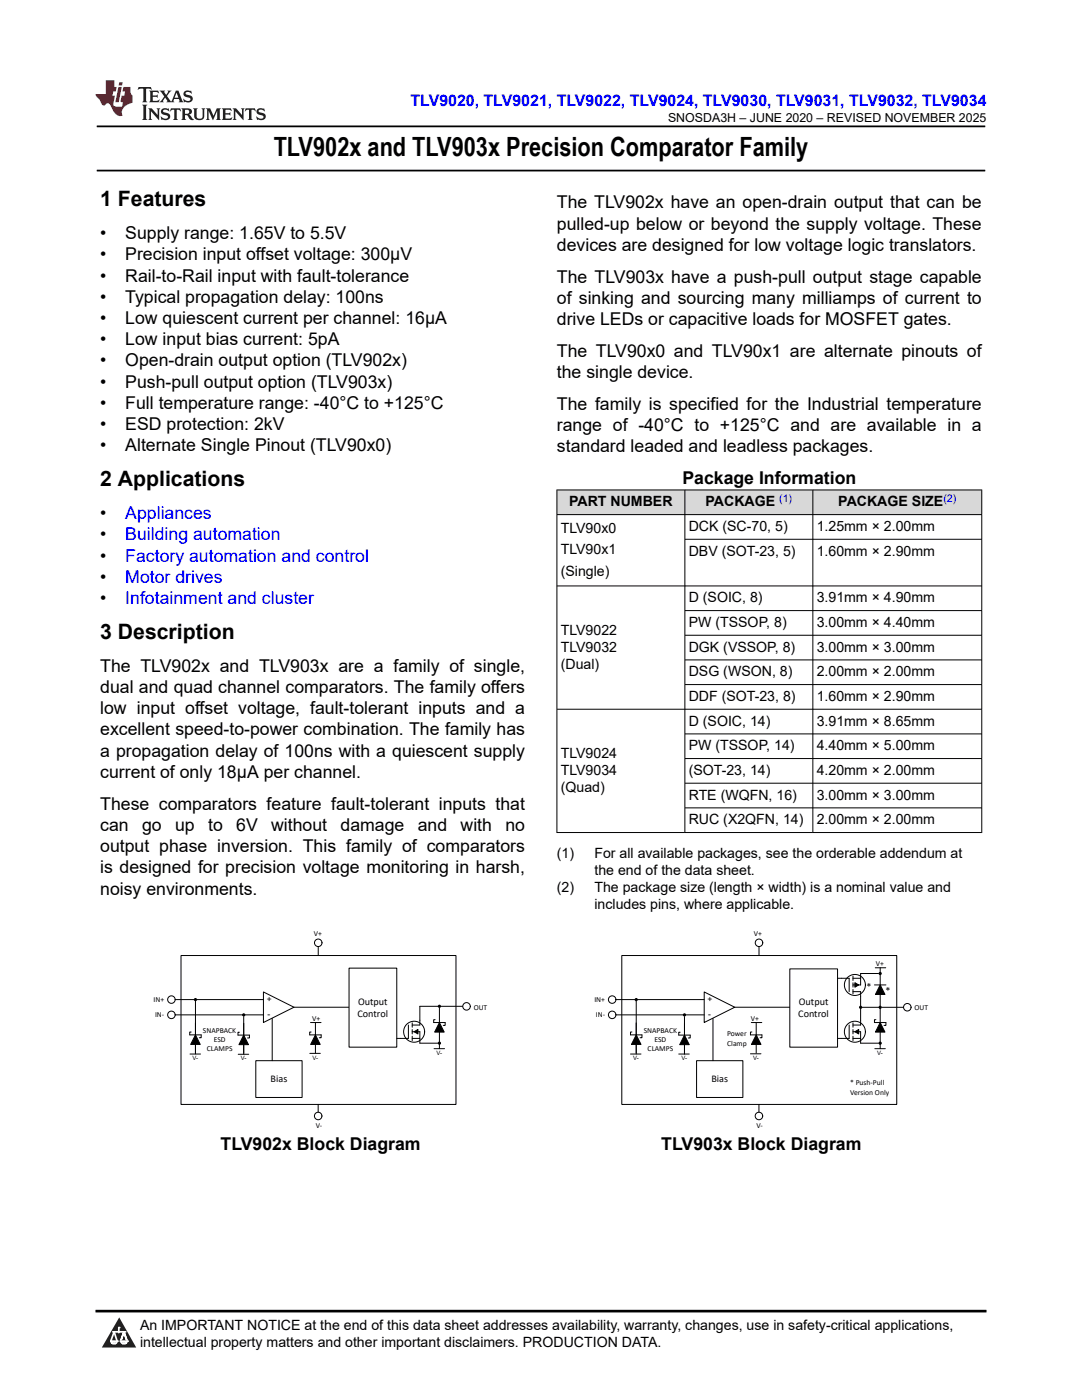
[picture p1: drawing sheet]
<svg xmlns="http://www.w3.org/2000/svg" width="216mm" height="279mm" viewBox="0 0 216 279" stroke-linecap="round" stroke-linejoin="round" font-family="sans-serif">
<defs><g id="words">
<text font-size="5.3" x="54.6" y="31.2">TLV902x and TLV903x Precision Comparator Family</text>
<g font-size="4.2">
<text x="20" y="41.2">1 Features</text>
<text x="20" y="97">2 Applications</text>
<text x="20" y="127.5">3 Description</text>
</g>
<g font-size="3.5">
<text x="111.1" y="41.6">The TLV902x have an open-drain output that can be</text>
<text x="20" y="47.7">•</text>
<text x="25" y="47.7">Supply range: 1.65V to 5.5V</text>
<text x="111.1" y="45.8">pulled-up below or beyond the supply voltage. These</text>
<text x="20" y="52">•</text>
<text x="25" y="52">Precision input offset voltage: 300μV</text>
<text x="111.1" y="50.1">devices are designed for low voltage logic translators.</text>
<text x="20" y="56.2">•</text>
<text x="25" y="56.2">Rail-to-Rail input with fault-tolerance</text>
<text x="111.1" y="56.4">The TLV903x have a push-pull output stage capable</text>
<text x="20" y="60.4">•</text>
<text x="20" y="64.7">•</text>
<text x="25" y="60.4">Typical propagation delay: 100ns</text>
<text x="25" y="64.7">Low quiescent current per channel: 16μA</text>
<text x="111.1" y="60.6">of sinking and sourcing many milliamps of current to</text>
<text x="111.1" y="64.9">drive LEDs or capacitive loads for MOSFET gates.</text>
<text x="20" y="68.9">•</text>
<text x="25" y="68.9">Low input bias current: 5pA</text>
<text x="111.1" y="71.2">The TLV90x0 and TLV90x1 are alternate pinouts of</text>
<text x="20" y="73.1">•</text>
<text x="20" y="77.4">•</text>
<text x="25" y="73.1">Open-drain output option (TLV902x)</text>
<text x="25" y="77.4">Push-pull output option (TLV903x)</text>
<text x="111.1" y="75.5">the single device.</text>
<text x="20" y="81.6">•</text>
<text x="25" y="81.6">Full temperature range: -40°C to +125°C</text>
<text x="111.1" y="81.8">The family is specified for the Industrial temperature</text>
<text x="20" y="85.8">•</text>
<text x="25" y="85.8">ESD protection: 2kV</text>
<text x="111.1" y="86">range of -40°C to +125°C and are available in a</text>
<text x="20" y="90.1">•</text>
<text x="25" y="90.1">Alternate Single Pinout (TLV90x0)</text>
<text x="111.1" y="90.3">standard leaded and leadless packages.</text>
<text x="136.2" y="96.6">Package Information</text>
<text x="20" y="103.6">•</text>
<text x="20" y="107.8">•</text>
<text x="20" y="112.1">•</text>
<text x="20" y="116.3">•</text>
<text x="20" y="120.5">•</text>
<text x="20" y="134.1">The TLV902x and TLV903x are a family of single,</text>
<text x="20" y="142.6">low input offset voltage, fault-tolerant inputs and a</text>
<text x="20" y="138.3">dual and quad channel comparators. The family offers</text>
<text x="20" y="146.8">excellent speed-to-power combination. The family has</text>
<text x="20" y="151">a propagation delay of 100ns with a quiescent supply</text>
<text x="20" y="155.3">current of only 18μA per channel.</text>
<text x="20" y="161.6">These comparators feature fault-tolerant inputs that</text>
<text x="20" y="165.8">can</text>
<text x="28.3" y="165.8">go</text>
<text x="34.9" y="165.8">up</text>
<text x="41.5" y="165.8">to</text>
<text x="47.1" y="165.8">6V</text>
<text x="54.1" y="165.8">without</text>
<text x="67.9" y="165.8">damage</text>
<text x="83.4" y="165.8">and</text>
<text x="91.9" y="165.8">with</text>
<text x="100.8" y="165.8">no</text>
<text x="20" y="170.1">output phase inversion. This family of comparators</text>
<text x="20" y="174.3">is designed for precision voltage monitoring in harsh,</text>
<text x="20" y="178.5">noisy environments.</text>
<text x="44" y="229.6">TLV902x Block Diagram</text>
<text x="132" y="229.6">TLV903x Block Diagram</text>
</g>
<g font-size="3.5" fill="#00f">
<text x="25" y="103.6">Appliances</text>
<text x="25" y="107.8">Building automation</text>
<text x="25" y="112.1">Factory automation and control</text>
<text x="25" y="116.3">Motor drives</text>
<text x="25" y="120.5">Infotainment and cluster</text>
</g>
<text font-size="3.2" fill="#00f" x="81.9" y="21.1">TLV9020, TLV9021, TLV9022, TLV9024, TLV9030, TLV9031, TLV9032, TLV9034</text>
<g font-size="2.8">
<text x="113.6" y="101.1">PART NUMBER</text>
<text x="140.8" y="101.1">PACKAGE</text>
<text x="167.3" y="101.1">PACKAGE SIZE</text>
<text x="111.9" y="106.4">TLV90x0</text>
<text x="137.4" y="106">DCK (SC-70, 5)</text>
<text x="163" y="106">1.25mm × 2.00mm</text>
<text x="111.9" y="110.6">TLV90x1</text>
<text x="137.4" y="110.9">DBV (SOT-23, 5)</text>
<text x="163" y="110.9">1.60mm × 2.90mm</text>
<text x="111.9" y="114.9">(Single)</text>
<text x="137.4" y="120.2">D (SOIC, 8)</text>
<text x="137.4" y="125.1">PW (TSSOP, 8)</text>
<text x="163" y="120.2">3.91mm × 4.90mm</text>
<text x="163" y="125.1">3.00mm × 4.40mm</text>
<text x="111.9" y="126.7">TLV9022</text>
<text x="111.9" y="130.1">TLV9032</text>
<text x="137.4" y="130.1">DGK (VSSOP, 8)</text>
<text x="163" y="130.1">3.00mm × 3.00mm</text>
<text x="111.9" y="133.4">(Dual)</text>
<text x="137.4" y="135">DSG (WSON, 8)</text>
<text x="163" y="135">2.00mm × 2.00mm</text>
<text x="137.4" y="139.9">DDF (SOT-23, 8)</text>
<text x="163" y="139.9">1.60mm × 2.90mm</text>
<text x="137.4" y="144.8">D (SOIC, 14)</text>
<text x="137.4" y="149.7">PW (TSSOP, 14)</text>
<text x="163" y="144.8">3.91mm × 8.65mm</text>
<text x="163" y="149.7">4.40mm × 5.00mm</text>
<text x="111.9" y="151.3">TLV9024</text>
<text x="111.9" y="154.7">TLV9034</text>
<text x="137.4" y="154.7">(SOT-23, 14)</text>
<text x="163" y="154.7">4.20mm × 2.00mm</text>
<text x="111.9" y="158">(Quad)</text>
<text x="137.4" y="159.6">RTE (WQFN, 16)</text>
<text x="163" y="159.6">3.00mm × 3.00mm</text>
<text x="137.4" y="164.5">RUC (X2QFN, 14)</text>
<text x="163" y="164.5">2.00mm × 2.00mm</text>
<text x="111.1" y="171.3">(1)</text>
<text x="118.6" y="171.3">For all available packages, see the orderable addendum at</text>
<text x="111.1" y="178.1">(2)</text>
<text x="118.6" y="174.7">the end of the data sheet.</text>
<text x="118.6" y="178.1">The package size (length × width) is a nominal value and</text>
<text x="118.6" y="181.5">includes pins, where applicable.</text>
<text x="27.9" y="265.5">An IMPORTANT NOTICE at the end of this data sheet addresses availability, warranty, changes, use in safety-critical applications,</text>
<text x="27.9" y="268.9">intellectual property matters and other important disclaimers. PRODUCTION DATA.</text>
</g>
<text font-size="2.5" x="133.3" y="24.3">SNOSDA3H – JUNE 2020 – REVISED NOVEMBER 2025</text>
<g font-size="2.1" fill="#00f">
<text x="155.5" y="100.1">(1)</text>
<text x="188.2" y="100.1">(2)</text>
</g>
<g font-size="2">
<text x="172.9" y="197.6">*</text>
<text x="71.3" y="202.9">Control</text>
<text x="71.5" y="200.5">Output</text>
<text x="159.3" y="203">Control</text>
<text x="159.4" y="200.6">Output</text>
<text x="176.7" y="198.4">*</text>
<text x="54" y="216">Bias</text>
<text x="141.9" y="216">Bias</text>
</g>
<g font-size="1.7">
<text x="53.2" y="200">+</text>
<text x="53.4" y="203">-</text>
<text x="141.2" y="200">+</text>
<text x="141.3" y="203">-</text>
</g>
<g font-size="1.5">
<text x="62.6" y="186.9">V+</text>
<text x="150.4" y="186.9">V+</text>
<text x="174.8" y="192.8">V+</text>
<text x="30.6" y="199.9">IN+</text>
<text x="30.9" y="203">IN-</text>
<text x="62.3" y="203.8">V+</text>
<text x="94.5" y="201.5">OUT</text>
<text x="118.6" y="199.9">IN+</text>
<text x="118.9" y="203">IN-</text>
<text x="149.8" y="203.8">V+</text>
<text x="182.5" y="201.5">OUT</text>
<text x="40.5" y="206.1">SNAPBACK</text>
<text x="41.3" y="209.7">CLAMPS</text>
<text x="42.6" y="207.9">ESD</text>
<text x="128.5" y="206.1">SNAPBACK</text>
<text x="129.2" y="209.7">CLAMPS</text>
<text x="130.6" y="207.9">ESD</text>
<text x="145.1" y="206.9">Power</text>
<text x="145.1" y="208.7">Clamp</text>
<text x="169.6" y="216.6">* Push-Pull</text>
<text x="169.6" y="218.4">Version Only</text>
<text x="63" y="225.2">V-</text>
<text x="151" y="225.2">V-</text>
</g>
<g font-size="1.2">
<text x="38.4" y="211.6">V-</text>
<text x="48" y="211.6">V-</text>
<text x="62.3" y="211.4">V-</text>
<text x="87.1" y="210.5">V-</text>
<text x="126.4" y="211.5">V-</text>
<text x="136" y="211.5">V-</text>
<text x="150.3" y="211.5">V-</text>
<text x="175" y="210.5">V-</text>
</g>
</g></defs>
<path d="M19.3 25.2h177.3M19.3 34h177.3" fill="none" stroke="#000" stroke-width=".35"/>
<g fill="#d8d8d8">
<path d="M111.1 97.8h84.8v4.9h-84.8z" fill-rule="evenodd"/>
<path d="M111.2 97.8h25.4v4.8h-25.4z" fill-rule="evenodd"/>
<path d="M136.7 97.8h25.4v4.8h-25.4z" fill-rule="evenodd"/>
<path d="M162.3 97.8h33.5v4.8h-33.5z" fill-rule="evenodd"/>
</g>
<g fill="none" stroke="#000" stroke-width=".2">
<path d="M111.1 97.8h84.9M111.1 97.7v68.5M136.7 97.7v68.5M162.2 97.7v68.5M195.9 97.7v68.5M111.1 102.7h84.9M111.1 116.9h84.9M136.7 107.6h59.3M136.7 121.9h59.3M136.7 126.8h59.3M136.7 131.7h59.3M136.7 136.6h59.3"/>
<path d="M136.7 146.5h59.3M136.7 151.4h59.3M136.7 156.3h59.3M196 141.5h-84.9M136.7 161.2h59.3M196 166.1h-84.9"/>
</g>
<path d="M36.1 190.7h54.9v29.7h-54.9z" fill-rule="evenodd" fill="#fff"/>
<path d="M36.1 190.7h54.9v29.7h-54.9zM52.6 198l6.1 3-6.1 3.1z" fill="none" stroke="#000" stroke-width=".2"/>
<circle cx="93.1" cy="200.8" r=".75" fill="#fff"/>
<g fill="none" stroke="#000" stroke-width=".2">
<path d="M35 199.5h17.6M58.7 201h10.9"/>
<circle cx="93.1" cy="200.8" r=".75"/>
</g>
<circle cx="34.2" cy="199.5" r=".75" fill="#fff"/>
<circle cx="34.2" cy="199.5" r=".75" fill="none" stroke="#000" stroke-width=".2"/>
<circle cx="34.2" cy="202.5" r=".75" fill="#fff"/>
<g fill="none" stroke="#000" stroke-width=".2">
<path d="M35 202.5h17.6"/>
<circle cx="34.2" cy="202.5" r=".75"/>
</g>
<path d="M51 211.7h9.3v7.3h-9.3z" fill-rule="evenodd" fill="#fff"/>
<path d="M51 211.7h9.3v7.3h-9.3zM54.3 203.3v8.4" fill="none" stroke="#000" stroke-width=".2"/>
<circle cx="63.5" cy="222.7" r=".75" fill="#fff"/>
<circle cx="63.5" cy="222.7" r=".75" fill="none" stroke="#000" stroke-width=".2"/>
<circle cx="63.5" cy="188.2" r=".75" fill="#fff"/>
<g fill="none" stroke="#000" stroke-width=".2">
<path d="M39 199.8v10.5M63.5 188.9v1.7M37.9 210.4h2.1M38.1 206h-.2v.5h2.2v.6h-.3M39 206.5l1 1.9h-2zM47.5 210.4h2.1M47.8 206h-.3v.6h2.3v.6h-.4M48.6 206.6l1 1.9h-1.9zM48.6 202.9v7.5M81.5 204.6v2.6h-1.5M82.3 205.9h1.5v2.3h3.6M82.3 207.2h1.5"/>
<path d="M82.3 204.1v.9M82.3 205.5v.8M82.3 206.8v.9M82.6 205.9l.8-.4v.9zM83.8 200.8v3.8h-1.5M86.6 209.3h2.1M86.8 203.5h-.3v.6h2.3v.5h-.4M87.7 204.1l.9 1.9h-1.9zM87.7 201.2v2.9M87.7 206v3.3M88 200.8h4.3M63.5 220.4v1.6"/>
<circle cx="63.5" cy="188.2" r=".75"/>
<circle cx="82.6" cy="205.9" r="2.1"/>
</g>
<g fill="#000">
<path d="M39 206.5l1 1.9h-2zM48.6 206.6l1 1.9h-1.9zM82.6 205.9l.8-.4v.9zM87.7 204.1l.9 1.9h-1.9z"/>
<circle cx="39" cy="199.5" r=".32"/>
<circle cx="48.6" cy="202.5" r=".32"/>
<circle cx="87.7" cy="208.2" r=".32"/>
<circle cx="87.7" cy="200.8" r=".32"/>
</g>
<path d="M69.6 193.2h9.6v15.8h-9.6z" fill-rule="evenodd" fill="#fff"/>
<path d="M69.6 193.2h9.6v15.8h-9.6zM61.8 210.2h2.1M62 204.1h2.1M62.1 206h-.3v.5h2.3v.6h-.4M62.9 206.5l1 1.9h-1.9zM62.9 204.2v2.3M62.9 208.4v1.8M79.2 207.2h.8M83.8 200.8h3.9" fill="none" stroke="#000" stroke-width=".2"/>
<path d="M62.9 206.5l1 1.9h-1.9z" fill="#000"/>
<path d="M124.1 190.7h54.8v29.7h-54.8z" fill-rule="evenodd" fill="#fff"/>
<path d="M124.1 190.7h54.8v29.7h-54.8zM140.5 198l6.1 3-6.1 3.1z" fill="none" stroke="#000" stroke-width=".2"/>
<circle cx="181" cy="201" r=".75" fill="#fff"/>
<g fill="none" stroke="#000" stroke-width=".2">
<path d="M122.9 199.5h17.6M146.6 201h11"/>
<circle cx="181" cy="201" r=".75"/>
</g>
<circle cx="122.2" cy="199.5" r=".75" fill="#fff"/>
<circle cx="122.2" cy="199.5" r=".75" fill="none" stroke="#000" stroke-width=".2"/>
<circle cx="122.2" cy="202.5" r=".75" fill="#fff"/>
<g fill="none" stroke="#000" stroke-width=".2">
<path d="M122.9 202.5h17.6"/>
<circle cx="122.2" cy="202.5" r=".75"/>
</g>
<path d="M139 211.7h9.2v7.3h-9.2z" fill-rule="evenodd" fill="#fff"/>
<path d="M139 211.7h9.2v7.3h-9.2zM142.3 203.3v8.4" fill="none" stroke="#000" stroke-width=".2"/>
<circle cx="151.4" cy="222.7" r=".75" fill="#fff"/>
<circle cx="151.4" cy="222.7" r=".75" fill="none" stroke="#000" stroke-width=".2"/>
<circle cx="151.5" cy="188.2" r=".75" fill="#fff"/>
<g fill="none" stroke="#000" stroke-width=".2">
<path d="M127 199.8v10.5M151.5 188.9v1.7M167.9 195.2h1.5v2.7M170.2 197.9h1.5v6.7h-1.5M170.2 195.2h1.5M170.2 194.8v.9M170.2 196.1v.9M170.2 197.5v.8M170.6 196.1l.7 .5-.7 .4zM174.5 196.6h2.3M174.6 193.1h2.1M175.3 194.3h-3.6v2.3h-1.5"/>
<path d="M175.6 196.6l1 1.9h-1.9zM175.6 193.1v3.5M175.6 198.5v5.6M125.8 210.4h2.1M126.1 206h-.3v.5h2.3v.6h-.4M127 206.5l.9 1.9h-1.9zM135.4 210.4h2.1M135.7 206h-.3v.6h2.3v.6h-.4M136.6 206.6l.9 1.9h-1.9zM136.6 202.9v7.5M169.4 204.6v2.6h-1.5M170.2 205.9h1.5v2.3h3.6"/>
<path d="M170.2 204.1v.9M170.2 205.5v.8M170.2 206.8v.9M170.2 207.2h1.5M170.6 205.9l.7-.4v.9zM174.6 209.3h2.1M174.8 203.5h-.3v.6h2.3v.5h-.4M175.6 204.1l1 1.9h-1.9zM175.6 206v3.3M176 201h4.2M151.4 220.4v1.6"/>
<circle cx="151.5" cy="188.2" r=".75"/>
<circle cx="170.6" cy="196.6" r="2.1"/>
<circle cx="170.6" cy="205.9" r="2.1"/>
</g>
<g fill="#000">
<path d="M170.6 196.1l.7 .5-.7 .4zM175.6 196.6l1 1.9h-1.9zM127 206.5l.9 1.9h-1.9zM136.6 206.6l.9 1.9h-1.9zM170.6 205.9l.7-.4v.9zM175.6 204.1l1 1.9h-1.9z"/>
<circle cx="127" cy="199.5" r=".32"/>
<circle cx="175.6" cy="194.3" r=".32"/>
<circle cx="136.6" cy="202.5" r=".32"/>
<circle cx="175.6" cy="208.2" r=".32"/>
<circle cx="175.6" cy="201" r=".32"/>
</g>
<path d="M157.6 193.4h9.5v15.6h-9.5z" fill-rule="evenodd" fill="#fff"/>
<path d="M157.6 193.4h9.5v15.6h-9.5zM167.1 195.2h.8M149.7 210.3h2.1M149.9 204.1h2.1M150 206h-.3v.5h2.3v.6h-.3M150.9 206.5l.9 1.9h-1.9zM150.9 204.2v2.3M150.9 208.4v1.8M167.1 207.2h.8M175.6 201h-3.5" fill="none" stroke="#000" stroke-width=".2"/>
<g fill="#000">
<path d="M150.9 206.5l.9 1.9h-1.9z"/>
<circle cx="171.7" cy="201" r=".32"/>
</g>
<path d="M0 0h215.9v23.8h-215.9z" fill-rule="evenodd" fill="#fff"/>
<path d="M27.7 17.4l-.2 .6 .5-.3h.6v.2v2.1l-.2 .4h1l-.2-.4v-2.1v-.2h.5l.5 .3-.1-.6zM29.8 18.1l.2 .4v1.5l-.2 .4h1.9l.1-.6a1.08 1.08 0 0 1-1.3 .2v-.7h.6l.4 .2v-.6l-.4 .2h-.6v-.6l.2-.1a1 1 0 0 1 1 .2l-.1-.5zM31.8 18.1l1 1.1-1 1.2h.9l-.2-.2 .4-.7 .5 .7-.2 .2h1.6l-.2-.2 .1-.4h1l.1 .4-.1 .2h.9l-.2-.3-.8-2h-.5l-1 2.2-.8-1.1 .9-1.1h-.8l.2 .2-.5 .7-.3-.7 .1-.2zM35.2 18.5l.4 1h-.8zM36.8 18.2a.65 .65 0 0 0-.2 .8 .65 .65 0 0 0 .6 .4l.7 .2 .1 .2a.79 .79 0 0 1-.7 .4 .79 .79 0 0 1-.7-.5l.1 .7 .2-.1a.93 .93 0 0 0 1.1 .1 .93 .93 0 0 0 .4-1 1.46 1.46 0 0 0-1.2-.6l-.1-.3a1.09 1.09 0 0 1 1.2 .2l-.2-.6-.1 .1-.6-.2zM28.4 20.9l.2 .4v2.3l-.2 .3h1l-.2-.3v-2.3l.2-.4zM29.6 21.6l.2 .4v1.6l-.2 .3h.8l-.3-.3v-1.4l1.7 1.8v-2l.2-.4h-.8l.2 .2 .1 1.1-1.2-1.3zM32.3 21.8a.65 .65 0 0 0-.2 .7 .65 .65 0 0 0 .7 .4l.6 .2 .1 .2a.79 .79 0 0 1-.7 .4 .79 .79 0 0 1-.7-.5l.1 .7 .2-.1a.93 .93 0 0 0 1.1 .1 .93 .93 0 0 0 .4-.9 1.46 1.46 0 0 0-1.2-.6l-.1-.4a1.09 1.09 0 0 1 1.2 .2l-.2-.6-.1 .1-.6-.1zM34.1 21.6l-.1 .7a.63 .63 0 0 1 .7-.4l.1 1.7-.3 .3h1l-.2-.3v-1.7a.66 .66 0 0 1 .8 .4l-.1-.7zM36.2 21.6l.2 .4v1.6l-.2 .3h.9l-.2-.2v-.7h.5l.1 .2a.79 .79 0 0 0 1.2 .6l-1-.9a.61 .61 0 0 0 .6-.6 .61 .61 0 0 0-.5-.6zM36.9 21.9h.2a.47 .47 0 0 1 .5 .1 .47 .47 0 0 1 .1 .5l-.2 .2h-.6zM38.5 21.6l.2 .2a2.27 2.27 0 0 0 .4 2 1.04 1.04 0 0 0 1.7-.7v-1.3l.2-.2h-.8l.2 .4v1.1a.6 .6 0 0 1-.6 .6 .6 .6 0 0 1-.6-.6v-1.1l.3-.4zM41.1 21.6l.2 .4v1.6l-.2 .3h.7l-.2-.3v-1.5l.9 1.9 .8-1.9v1.5l-.2 .3h1l-.3-.3v-1.6l.3-.4h-.8l-.7 1.5-.7-1.5zM44.3 21.6l.2 .4v1.6l-.2 .3h1.9l.1-.5a1.09 1.09 0 0 1-1.3 .1v-.6h.6l.4 .1v-.6l-.4 .2h-.6v-.6l.2-.1a1.01 1.01 0 0 1 1 .3l-.1-.6zM46.4 21.6l.3 .4v1.6l-.3 .3h.8l-.2-.3v-1.4l1.6 1.8v-2l.2-.4h-.7l.2 .2v1.1l-1.2-1.3zM49 21.6l-.1 .7a.63 .63 0 0 1 .8-.4v1.7l-.3 .3h1l-.2-.3v-1.7a.66 .66 0 0 1 .8 .4l-.1-.7zM51.4 21.8a.65 .65 0 0 0-.2 .7 .65 .65 0 0 0 .6 .4l.6 .2 .2 .2a.79 .79 0 0 1-.8 .4 .79 .79 0 0 1-.6-.5l.1 .7 .2-.1a.93 .93 0 0 0 1 .1 .93 .93 0 0 0 .5-.9 1.46 1.46 0 0 0-1.3-.6l-.1-.4a1.09 1.09 0 0 1 1.3 .2l-.2-.6-.2 .1-.5-.1z" fill="#231f20"/>
<path d="M21.1 16v2.8h-2.1l.1 .3 .9 1a.95 .95 0 0 0 .9 .9 .59 .59 0 0 1 .6-.4 .59 .59 0 0 1 .5 .4l.4 .8a1.59 1.59 0 0 0 2.1 1.3 1.61 1.61 0 0 1 1-2.2l1-.4-.1-1.5a1.59 1.59 0 0 1-.4-1.6h-1.4l-.2 .9h.5l-.1 .8h-.5l-.2 1v.2l.4 .1-.2 .9h-.6a.73 .73 0 0 1-1.1-.7l.3-1.5h-.5l.2-.8h.5l.2-.9h-.5v-1.4zM23.6 17.4l-.6 3h.7l.6-3zM23.8 16.4l-.1 .7h.7l.1-.7z" fill="#ed1c24"/>
<path d="M0 261.4h215.9v18h-215.9z" fill-rule="evenodd" fill="#fff"/>
<path d="M23.8 262.9l3.4 6h-6.9z" fill="#231f20"/>
<path d="M22.1 267.7h1.3l-.4 .5h-.3a.55 .55 0 0 1-.6-.5z" fill-rule="evenodd" fill="#fff"/>
<path d="M22.1 267.7h1.3l-.4 .5h-.3a.55 .55 0 0 1-.6-.5z" fill="none" stroke="#231f20" stroke-width=".34"/>
<path d="M22.1 267.7h1.3l-.4 .5h-.5zM23.7 265.9h.1M23.7 264.9v1z" fill="none" stroke="#fff" stroke-width=".34"/>
<circle cx="23.7" cy="264.9" r=".17" fill="#fff"/>
<path d="M22.6 265.8h.1M22.6 265.8h2.3z" fill="none" stroke="#fff" stroke-width=".34"/>
<circle cx="24.9" cy="265.8" r=".17" fill="#fff"/>
<path d="M24 267.7h.1" fill="none" stroke="#fff" stroke-width=".34"/>
<path d="M24.7 265.8l-.7 1.9z" fill="#fff"/>
<path d="M24.7 265.8l-.7 1.9z" fill="none" stroke="#fff" stroke-width=".34"/>
<path d="M24.7 265.8l.7 1.9z" fill="#fff"/>
<path d="M24.7 265.8l.7 1.9zM25.3 267.7h.1" fill="none" stroke="#fff" stroke-width=".34"/>
<circle cx="22.1" cy="267.7" r=".17" fill="#fff"/>
<path d="M22.8 265.8l-.7 1.9zM22.8 265.8l.6 1.9z" fill="none" stroke="#fff" stroke-width=".34"/>
<circle cx="23.4" cy="267.7" r=".17" fill="#fff"/>
<path d="M24.1 267.7h1.3a.65 .65 0 0 1-.6 .5 .65 .65 0 0 1-.7-.5z" fill-rule="evenodd" fill="#fff"/>
<path d="M24.1 267.7h1.3a.65 .65 0 0 1-.6 .5 .65 .65 0 0 1-.7-.5z" fill="none" stroke="#231f20" stroke-width=".34"/>
<path d="M24 267.7h.1M24.1 267.7h1.3l-.4 .5h-.5z" fill="none" stroke="#fff" stroke-width=".34"/>
<circle cx="25.4" cy="267.7" r=".17" fill="#fff"/>
<path d="M19 261.7h177.8" fill="none" stroke="#000" stroke-width=".53"/>
<use href="#words"/>
</svg>
